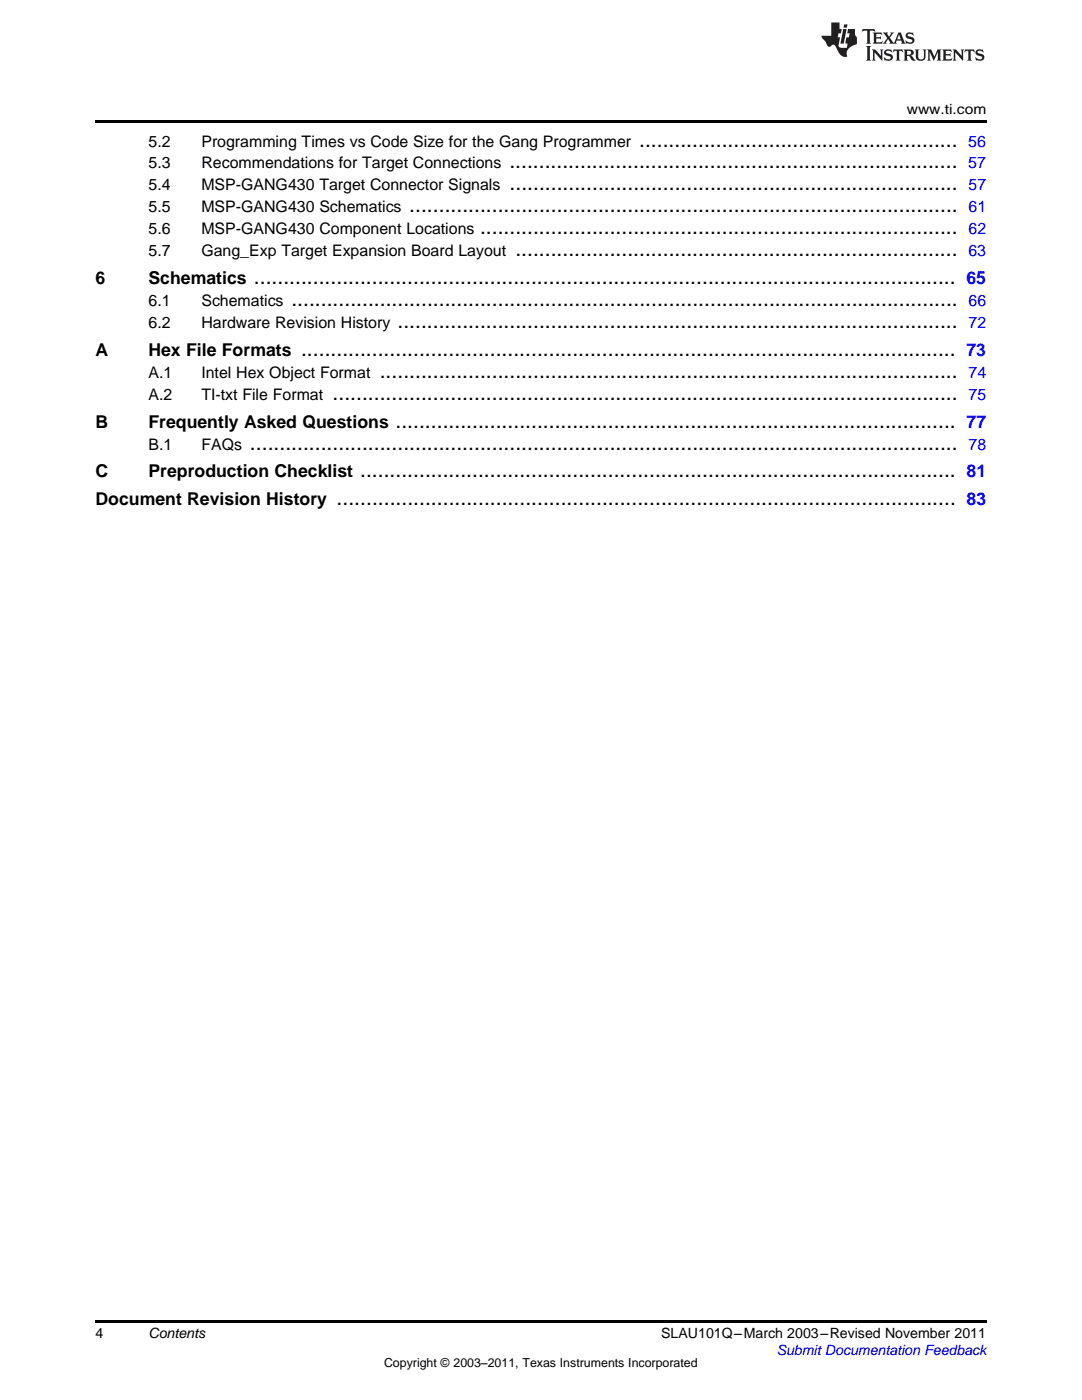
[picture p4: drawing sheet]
<svg xmlns="http://www.w3.org/2000/svg" width="216mm" height="279mm" viewBox="0 0 216 279" stroke-linecap="round" stroke-linejoin="round" font-family="sans-serif">
<defs><g id="words">
<g font-size="4.2">
<text x="127.5" y="29.2">......................................................</text>
<text x="101.6" y="33.6">............................................................................</text>
<text x="101.7" y="38">............................................................................</text>
<text x="81.7" y="42.4">.............................................................................................</text>
<text x="95.8" y="46.7">.................................................................................</text>
<text x="102.8" y="51.1">...........................................................................</text>
<text x="50.7" y="56.7">.......................................................................................................................</text>
<text x="58.1" y="61.1">.................................................................................................................</text>
<text x="79.3" y="65.4">...............................................................................................</text>
<text x="60.1" y="71">...............................................................................................................</text>
<text x="75.8" y="75.4">..................................................................................................</text>
<text x="66.4" y="79.8">..........................................................................................................</text>
<text x="49.9" y="89.7">........................................................................................................................</text>
<text x="78.9" y="85.3">...............................................................................................</text>
<text x="71.9" y="95.3">.....................................................................................................</text>
<text x="67.2" y="100.9">.........................................................................................................</text>
</g>
<g font-size="3.5">
<text x="19" y="56.7">6</text>
<text x="29.6" y="56.7">Schematics</text>
<text x="19" y="71">A</text>
<text x="29.6" y="71">Hex File Formats</text>
<text x="19" y="85.3">B</text>
<text x="29.6" y="85.3">Frequently Asked Questions</text>
<text x="19" y="95.3">C</text>
<text x="29.6" y="95.3">Preproduction Checklist</text>
<text x="19" y="100.9">Document Revision History</text>
</g>
<g font-size="3.5" fill="#00f">
<text x="192.8" y="56.7">65</text>
<text x="192.8" y="71">73</text>
<text x="192.9" y="85.3">77</text>
<text x="192.9" y="95.3">81</text>
<text x="192.9" y="100.9">83</text>
</g>
<g font-size="3.2">
<text x="29.6" y="29.2">5.2</text>
<text x="40.2" y="29.2">Programming Times vs Code Size for the Gang Programmer</text>
<text x="29.6" y="33.6">5.3</text>
<text x="40.2" y="33.6">Recommendations for Target Connections</text>
<text x="29.6" y="38">5.4</text>
<text x="40.2" y="38">MSP-GANG430 Target Connector Signals</text>
<text x="29.6" y="42.4">5.5</text>
<text x="29.6" y="46.7">5.6</text>
<text x="40.2" y="42.4">MSP-GANG430 Schematics</text>
<text x="40.2" y="46.7">MSP-GANG430 Component Locations</text>
<text x="29.6" y="51.1">5.7</text>
<text x="40.2" y="51.1">Gang_Exp Target Expansion Board Layout</text>
<text x="29.6" y="61.1">6.1</text>
<text x="29.6" y="65.4">6.2</text>
<text x="40.2" y="61.1">Schematics</text>
<text x="40.2" y="65.4">Hardware Revision History</text>
<text x="29.6" y="75.4">A.1</text>
<text x="40.2" y="75.4">Intel Hex Object Format</text>
<text x="29.6" y="79.8">A.2</text>
<text x="40.2" y="79.8">TI-txt File Format</text>
<text x="29.6" y="89.7">B.1</text>
<text x="40.2" y="89.7">FAQs</text>
</g>
<g font-size="3.2" fill="#00f">
<text x="193.2" y="29.2">56</text>
<text x="193.2" y="33.6">57</text>
<text x="193.3" y="38">57</text>
<text x="193.3" y="42.4">61</text>
<text x="193.3" y="46.7">62</text>
<text x="193.2" y="51.1">63</text>
<text x="193.3" y="61.1">66</text>
<text x="193.3" y="65.4">72</text>
<text x="193.3" y="75.4">74</text>
<text x="193.3" y="79.8">75</text>
<text x="193.3" y="89.7">78</text>
</g>
<g font-size="2.8">
<text x="180.9" y="22.7">www.ti.com</text>
<text x="19" y="267">4</text>
<text x="29.6" y="267.1">Contents</text>
<text x="131.9" y="267.1">SLAU101Q–March 2003–Revised November 2011</text>
</g>
<text font-size="2.8" fill="#00f" x="155" y="270.4">Submit Documentation Feedback</text>
<text font-size="2.5" x="76.6" y="272.7">Copyright © 2003–2011, Texas Instruments Incorporated</text>
</g></defs>
<g fill="#231f20">
<path d="M172.1 5.8l-.1 .6 .5-.3h.5v.2v2.1l-.2 .3h1l-.2-.3v-2.1v-.2h.6l.4 .3-.1-.6zM174.1 6.5l.3 .4v1.5l-.3 .3h1.9l.1-.5a1.04 1.04 0 0 1-1.3 .1v-.6h.6l.4 .2v-.7l-.4 .2h-.6l.1-.6h.7l.4 .2-.1-.5zM176.1 6.5l.9 1.1-.9 1.1h.8l-.1-.2 .4-.7 .4 .7-.2 .2h1.6l-.2-.2 .1-.4h.9l.2 .4-.2 .2h.9l-.2-.3-.8-1.9h-.5l-.9 2.1-.7-1.1 .8-1h-.8l.1 .3-.3 .5-.4-.6 .2-.2zM179.4 6.9l.3 .9h-.7zM180.9 6.6a.63 .63 0 0 0-.2 .7 .63 .63 0 0 0 .6 .4l.6 .2 .1 .2a.75 .75 0 0 1-.7 .4 .75 .75 0 0 1-.6-.5l.1 .7 .2-.1a1.11 1.11 0 0 0 1.5-.5 1.13 1.13 0 0 0-1.3-.9l-.1-.3a1.04 1.04 0 0 1 1.2 .2l-.1-.6-.2 .1-.5-.1zM172.8 9.2l.3 .3v2.2l-.3 .4h1l-.2-.4v-2.2l.2-.3zM174 9.9l.2 .3v1.5l-.2 .4h.7l-.2-.4v-1.3l1.6 1.7v-1.9l.2-.3h-.7l.2 .3v.9l-1.2-1.2zM176.6 10a.62 .62 0 0 0-.2 .7 .62 .62 0 0 0 .6 .4l.6 .2 .1 .2a.76 .76 0 0 1-.7 .4 .76 .76 0 0 1-.6-.5l.1 .7 .1-.1a1.11 1.11 0 0 0 1.6-.6 1.13 1.13 0 0 0-1.3-.8l-.1-.3a1.04 1.04 0 0 1 1.2 .1l-.1-.5-.2 .1-.5-.2zM178.3 9.9l-.1 .6a.61 .61 0 0 1 .7-.3v1.5l-.2 .4h1l-.3-.4v-1.5a.63 .63 0 0 1 .8 .3l-.1-.6zM180.3 9.9l.2 .3v1.5l-.2 .4h.9l-.2-.2v-.7l.6 .2a.76 .76 0 0 0 1.1 .6l-1-.9a.58 .58 0 0 0 .6-.6 .58 .58 0 0 0-.5-.6zM181 10.2l.1-.1a.45 .45 0 0 1 .6 .1 .45 .45 0 0 1 .1 .5l-.8 .2zM182.5 9.9l.2 .2a2.17 2.17 0 0 0 .4 1.9 .99 .99 0 0 0 1.6-.7v-1.1l.2-.3h-.8l.2 .2a1.92 1.92 0 0 1-.2 1.7 .6 .6 0 0 1-.9-.5v-1.1l.2-.3zM185 9.9l.2 .3v1.5l-.2 .4h.7l-.2-.4v-1.4l.8 1.8 .8-1.8v1.4l-.2 .4h1l-.3-.4v-1.5l.3-.3h-.8l-.7 1.4-.6-1.4zM188 9.9l.2 .3v1.5l-.2 .4h1.8l.2-.6a1.04 1.04 0 0 1-1.3 .2v-.6h.6l.4 .1v-.6l-.4 .2h-.6l.1-.6h.7l.4 .2-.1-.5zM190.1 9.9l.2 .3v1.5l-.2 .4h.7l-.2-.4v-1.3l1.6 1.7v-1.9l.2-.3h-.7l.2 .3v.9l-1.1-1.2zM192.6 9.9l-.1 .6a.61 .61 0 0 1 .7-.3v1.5l-.2 .4h.9l-.2-.4v-1.5a.63 .63 0 0 1 .8 .3l-.2-.6zM194.9 10a.62 .62 0 0 0-.2 .7 .62 .62 0 0 0 .6 .4l.5 .2 .2 .2a.76 .76 0 0 1-.7 .4 .76 .76 0 0 1-.7-.5l.2 .7 .1-.1a1.11 1.11 0 0 0 1.5-.6 1.13 1.13 0 0 0-1.2-.8l-.1-.3a1.04 1.04 0 0 1 1.2 .1l-.2-.5-.2 .1-.5-.2z"/>
<path d="M165.9 4.5v2.6h-2l.1 .4 .8 .9a.91 .91 0 0 0 .9 .9 .56 .56 0 0 1 .5-.4 .56 .56 0 0 1 .5 .3l.4 .8a1.53 1.53 0 0 0 2 1.3 1.54 1.54 0 0 1 1-2.1l.9-.4-.1-1.4a1.52 1.52 0 0 1-.3-1.6h-1.4l-.2 .9h.5l-.1 .8h-.5l-.2 .9v.2l.4 .1-.1 .9a1.93 1.93 0 0 1-1.7-.3l.3-1.8h-.4l.1-.8h.5l.2-.9h-.5v-1.3zM168.3 5.8l-.6 2.9h.7l.5-2.9zM168.4 4.9l-.1 .6h.7l.1-.6z"/>
</g>
<path d="M19 24h177.8v.6h-177.8zM19 263.5h177.8v.6h-177.8z" fill="#000"/>
<use href="#words"/>
</svg>
